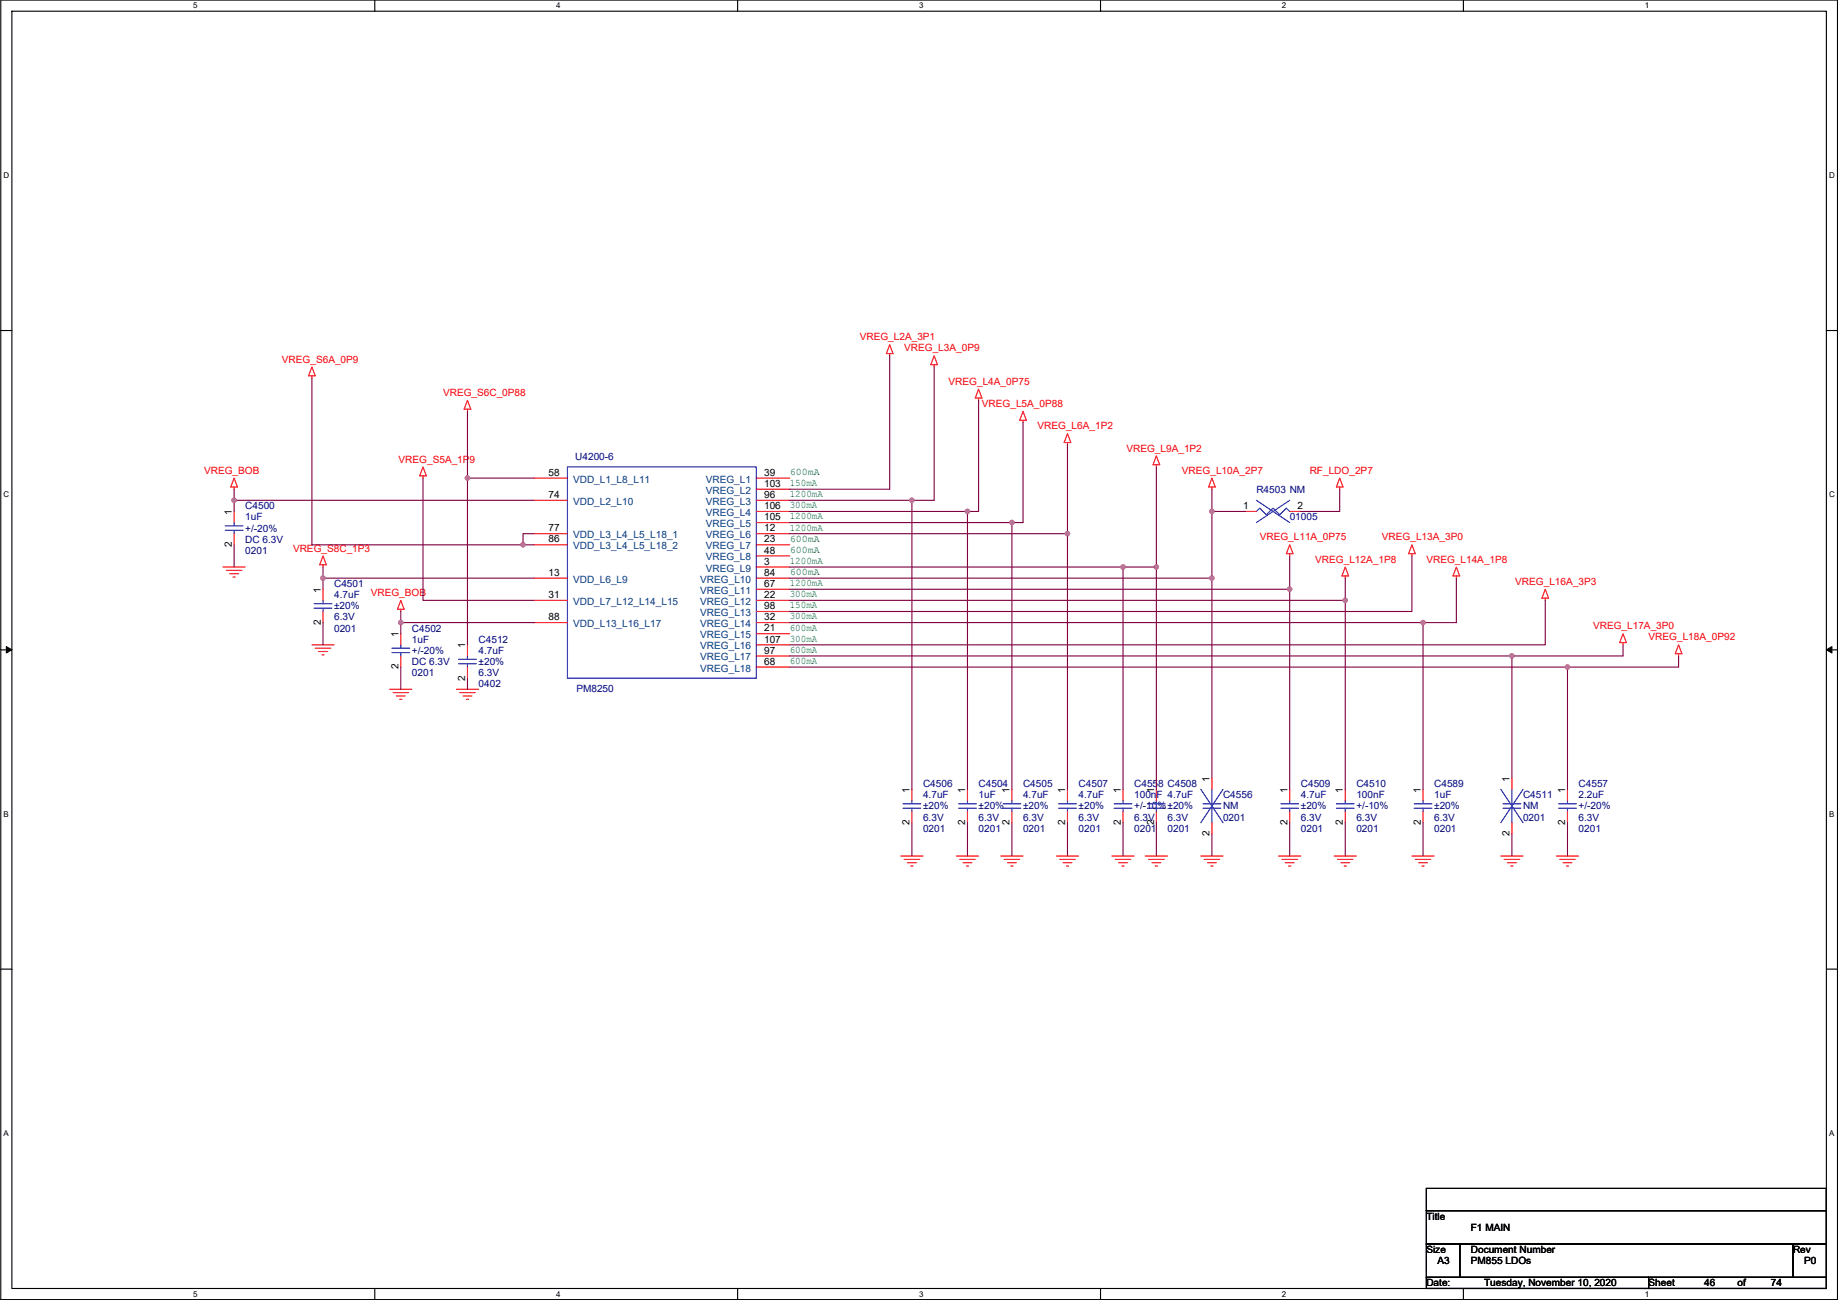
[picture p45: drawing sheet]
<svg xmlns="http://www.w3.org/2000/svg" width="420mm" height="297mm" viewBox="0 0 420 297" stroke-linecap="round" stroke-linejoin="round" font-family="sans-serif">
<defs><g id="words">
<g font-size="2.3" fill="#f00">
<text x="196.5" y="77.8">VREG_L2A_3P1</text>
<text x="64.4" y="82.8">VREG_S6A_0P9</text>
<text x="206.7" y="80.3">VREG_L3A_0P9</text>
<text x="216.8" y="87.9">VREG_L4A_0P75</text>
<text x="101.3" y="90.5">VREG_S6C_0P88</text>
<text x="224.5" y="93">VREG_L5A_0P88</text>
<text x="237.2" y="98.1">VREG_L6A_1P2</text>
<text x="91.1" y="105.7">VREG_S5A_1P9</text>
<text x="257.5" y="103.2">VREG_L9A_1P2</text>
<text x="46.7" y="108.2">VREG_BOB</text>
<text x="270.2" y="108.2">VREG_L10A_2P7</text>
<text x="299.4" y="108.2">RF_LDO_2P7</text>
<text x="288" y="123.5">VREG_L11A_0P75</text>
<text x="315.9" y="123.5">VREG_L13A_3P0</text>
<text x="67" y="126">VREG_S8C_1P3</text>
<text x="300.7" y="128.6">VREG_L12A_1P8</text>
<text x="326.1" y="128.6">VREG_L14A_1P8</text>
<text x="84.8" y="136.2">VREG_BOB</text>
<text x="346.4" y="133.6">VREG_L16A_3P3</text>
<text x="364.2" y="143.8">VREG_L17A_3P0</text>
<text x="376.9" y="146.3">VREG_L18A_0P92</text>
</g>
<g font-size="2.3" fill="#000080">
<text x="131.5" y="105.2">U4200-6</text>
<text x="287.2" y="112.6">R4503 NM</text>
<text x="56.1" y="116.4">C4500</text>
<text x="56.1" y="118.9">1uF</text>
<text x="294.8" y="118.9">01005</text>
<text x="56.1" y="124">DC 6.3V</text>
<text x="56.1" y="121.5">+/-20%</text>
<text x="56.1" y="126.5">0201</text>
<text x="76.4" y="134.2">C4501</text>
<text x="76.4" y="136.7">4.7uF</text>
<text x="76.4" y="141.8">6.3V</text>
<text x="76.4" y="139.2">±20%</text>
<text x="76.4" y="144.3">0201</text>
<text x="94.2" y="144.3">C4502</text>
<text x="94.2" y="146.9">1uF</text>
<text x="94.2" y="149.4">+/-20%</text>
<text x="109.4" y="146.9">C4512</text>
<text x="109.4" y="149.4">4.7uF</text>
<text x="94.2" y="154.5">0201</text>
<text x="94.2" y="151.9">DC 6.3V</text>
<text x="109.4" y="154.5">6.3V</text>
<text x="109.4" y="151.9">±20%</text>
<text x="109.4" y="157">0402</text>
<text x="131.8" y="158">PM8250</text>
<text x="211" y="179.9">C4506</text>
<text x="223.7" y="179.9">C4504</text>
<text x="233.9" y="179.9">C4505</text>
<text x="246.6" y="179.9">C4507</text>
<text x="259.3" y="179.9">C4558 C4508</text>
<text x="297.4" y="179.9">C4509</text>
<text x="310.1" y="179.9">C4510</text>
<text x="327.8" y="179.9">C4589</text>
<text x="360.9" y="179.9">C4557</text>
<text x="211" y="182.4">4.7uF</text>
<text x="211" y="185">±20%</text>
<text x="223.7" y="182.4">1uF</text>
<text x="223.7" y="185">±20%</text>
<text x="233.9" y="182.4">4.7uF</text>
<text x="233.9" y="185">±20%</text>
<text x="246.6" y="182.4">4.7uF</text>
<text x="246.6" y="185">±20%</text>
<text x="259.3" y="182.4">100nF 4.7uF</text>
<text x="259.3" y="185">+/-10%±20%</text>
<text x="279.6" y="182.4">C4556</text>
<text x="279.6" y="185">NM</text>
<text x="297.4" y="182.4">4.7uF</text>
<text x="297.4" y="185">±20%</text>
<text x="310.1" y="182.4">100nF</text>
<text x="310.1" y="185">+/-10%</text>
<text x="327.8" y="182.4">1uF</text>
<text x="327.8" y="185">±20%</text>
<text x="348.2" y="182.4">C4511</text>
<text x="348.2" y="185">NM</text>
<text x="360.9" y="182.4">2.2uF</text>
<text x="360.9" y="185">+/-20%</text>
<text x="211" y="190">0201</text>
<text x="211" y="187.5">6.3V</text>
<text x="223.7" y="190">0201</text>
<text x="223.7" y="187.5">6.3V</text>
<text x="233.9" y="190">0201</text>
<text x="233.9" y="187.5">6.3V</text>
<text x="246.6" y="190">0201</text>
<text x="246.6" y="187.5">6.3V</text>
<text x="259.3" y="190">0201</text>
<text x="259.3" y="187.5">6.3V</text>
<text x="266.9" y="190">0201</text>
<text x="266.9" y="187.5">6.3V</text>
<text x="279.6" y="187.5">0201</text>
<text x="297.4" y="190">0201</text>
<text x="297.4" y="187.5">6.3V</text>
<text x="310.1" y="190">0201</text>
<text x="310.1" y="187.5">6.3V</text>
<text x="327.8" y="190">0201</text>
<text x="327.8" y="187.5">6.3V</text>
<text x="348.2" y="187.5">0201</text>
<text x="360.9" y="190">0201</text>
<text x="360.9" y="187.5">6.3V</text>
</g>
<g font-size="2.3">
<text x="125.4" y="108.7">58</text>
<text x="125.4" y="113.8">74</text>
<text x="174.7" y="108.7">39</text>
<text x="174.7" y="111.3">103</text>
<text x="174.7" y="113.8">96</text>
<text x="53" y="117.6" transform="rotate(-90 53 117.6)">1</text>
<text x="174.7" y="116.3">106</text>
<text x="174.7" y="118.9">105</text>
<text x="284.2" y="116.3">1</text>
<text x="296.6" y="116.3">2</text>
<text x="53" y="125" transform="rotate(-90 53 125)">2</text>
<text x="125.4" y="121.4">77</text>
<text x="125.4" y="124">86</text>
<text x="174.7" y="121.4">12</text>
<text x="174.7" y="124">23</text>
<text x="125.4" y="131.6">13</text>
<text x="174.7" y="126.5">48</text>
<text x="174.7" y="129">3</text>
<text x="174.7" y="131.6">84</text>
<text x="73.3" y="135.4" transform="rotate(-90 73.3 135.4)">1</text>
<text x="125.4" y="136.7">31</text>
<text x="174.7" y="134.1">67</text>
<text x="174.7" y="136.7">22</text>
<text x="73.3" y="142.8" transform="rotate(-90 73.3 142.8)">2</text>
<text x="125.4" y="141.7">88</text>
<text x="174.7" y="139.2">98</text>
<text x="174.7" y="141.7">32</text>
<text x="91.1" y="145.6" transform="rotate(-90 91.1 145.6)">1</text>
<text x="106.3" y="148.1" transform="rotate(-90 106.3 148.1)">1</text>
<text x="174.7" y="144.3">21</text>
<text x="174.7" y="146.8">107</text>
<text x="174.7" y="149.4">97</text>
<text x="91.1" y="153" transform="rotate(-90 91.1 153)">2</text>
<text x="106.3" y="155.5" transform="rotate(-90 106.3 155.5)">2</text>
<text x="174.7" y="151.9">68</text>
<text x="276.5" y="178.6" transform="rotate(-90 276.5 178.6)">1</text>
<text x="345.1" y="178.6" transform="rotate(-90 345.1 178.6)">1</text>
<text x="207.9" y="181.1" transform="rotate(-90 207.9 181.1)">1</text>
<text x="220.6" y="181.1" transform="rotate(-90 220.6 181.1)">1</text>
<text x="230.8" y="181.1" transform="rotate(-90 230.8 181.1)">1</text>
<text x="243.5" y="181.1" transform="rotate(-90 243.5 181.1)">1</text>
<text x="256.2" y="181.1" transform="rotate(-90 256.2 181.1)">1</text>
<text x="263.8" y="181.1" transform="rotate(-90 263.8 181.1)">1</text>
<text x="294.3" y="181.1" transform="rotate(-90 294.3 181.1)">1</text>
<text x="307" y="181.1" transform="rotate(-90 307 181.1)">1</text>
<text x="324.8" y="181.1" transform="rotate(-90 324.8 181.1)">1</text>
<text x="357.8" y="181.1" transform="rotate(-90 357.8 181.1)">1</text>
<text x="207.9" y="188.5" transform="rotate(-90 207.9 188.5)">2</text>
<text x="220.6" y="188.5" transform="rotate(-90 220.6 188.5)">2</text>
<text x="230.8" y="188.5" transform="rotate(-90 230.8 188.5)">2</text>
<text x="243.5" y="188.5" transform="rotate(-90 243.5 188.5)">2</text>
<text x="256.2" y="188.5" transform="rotate(-90 256.2 188.5)">2</text>
<text x="263.8" y="188.5" transform="rotate(-90 263.8 188.5)">2</text>
<text x="276.5" y="191.1" transform="rotate(-90 276.5 191.1)">2</text>
<text x="294.3" y="188.5" transform="rotate(-90 294.3 188.5)">2</text>
<text x="307" y="188.5" transform="rotate(-90 307 188.5)">2</text>
<text x="324.8" y="188.5" transform="rotate(-90 324.8 188.5)">2</text>
<text x="345.1" y="191.1" transform="rotate(-90 345.1 191.1)">2</text>
<text x="357.8" y="188.5" transform="rotate(-90 357.8 188.5)">2</text>
<text x="326.1" y="278.7">Title</text>
<text x="336.2" y="281.2">F1 MAIN</text>
<text x="326.1" y="286.3">Size</text>
<text x="336.2" y="286.3">Document Number</text>
<text x="409.9" y="286.3">Rev</text>
<text x="326.1" y="293.9">Date:</text>
<text x="328.6" y="288.8">A3</text>
<text x="336.2" y="288.8">PM855 LDOs</text>
<text x="339.3" y="293.9">Tuesday, November 10, 2020</text>
<text x="376.9" y="293.9">Sheet</text>
<text x="389.6" y="293.9">46</text>
<text x="397.2" y="293.9">of</text>
<text x="404.8" y="293.9">74</text>
<text x="412.4" y="288.8">P0</text>
</g>
<g font-size="2.3" fill="#004080">
<text x="131" y="110.3">VDD_L1_L8_L11</text>
<text x="161.3" y="110.3">VREG_L1</text>
<text x="161.3" y="112.8">VREG_L2</text>
<text x="131" y="115.4">VDD_L2_L10</text>
<text x="161.3" y="115.4">VREG_L3</text>
<text x="161.3" y="117.9">VREG_L4</text>
<text x="131" y="123">VDD_L3_L4_L5_L18_1</text>
<text x="131" y="125.5">VDD_L3_L4_L5_L18_2</text>
<text x="161.3" y="120.4">VREG_L5</text>
<text x="161.3" y="123">VREG_L6</text>
<text x="161.3" y="125.5">VREG_L7</text>
<text x="161.3" y="128.1">VREG_L8</text>
<text x="161.3" y="130.6">VREG_L9</text>
<text x="131" y="133.1">VDD_L6_L9</text>
<text x="160.1" y="133.1">VREG_L10</text>
<text x="160.1" y="135.7">VREG_L11</text>
<text x="131" y="138.2">VDD_L7_L12_L14_L15</text>
<text x="131" y="143.3">VDD_L13_L16_L17</text>
<text x="160.1" y="138.2">VREG_L12</text>
<text x="160.1" y="140.8">VREG_L13</text>
<text x="160.1" y="143.3">VREG_L14</text>
<text x="160.1" y="145.8">VREG_L15</text>
<text x="160.1" y="148.4">VREG_L16</text>
<text x="160.1" y="150.9">VREG_L17</text>
<text x="160.1" y="153.5">VREG_L18</text>
</g>
<g font-size="2.3" fill="#008000">
<text x="180.5" y="108.5">600mA</text>
<text x="180.5" y="111.1">150mA</text>
<text x="180.5" y="113.6">1200mA</text>
<text x="180.5" y="116.1">300mA</text>
<text x="180.5" y="118.7">1200mA</text>
<text x="180.5" y="121.2">1200mA</text>
<text x="180.5" y="123.8">600mA</text>
<text x="180.5" y="126.3">600mA</text>
<text x="180.5" y="128.8">1200mA</text>
<text x="180.5" y="131.4">600mA</text>
<text x="180.5" y="133.9">1200mA</text>
<text x="180.5" y="136.5">300mA</text>
<text x="180.5" y="141.5">300mA</text>
<text x="180.5" y="139">150mA</text>
<text x="180.5" y="144.1">600mA</text>
<text x="180.5" y="146.6">300mA</text>
<text x="180.5" y="149.2">600mA</text>
<text x="180.5" y="151.7">600mA</text>
</g>
<g font-size="1.8">
<text x="44.2" y="1.9">5</text>
<text x="127.1" y="1.9">4</text>
<text x="210.1" y="1.9">3</text>
<text x="293" y="1.9">2</text>
<text x="376" y="1.9">1</text>
<text x=".8" y="40.7">D</text>
<text x="418.1" y="40.7">D</text>
<text x=".8" y="113.6">C</text>
<text x="418.1" y="113.6">C</text>
<text x=".8" y="186.6">B</text>
<text x="418.1" y="186.6">B</text>
<text x=".8" y="259.5">A</text>
<text x="418.1" y="259.5">A</text>
<text x="44.2" y="296.3">5</text>
<text x="127.1" y="296.3">4</text>
<text x="210.1" y="296.3">3</text>
<text x="293" y="296.3">2</text>
<text x="376" y="296.3">1</text>
</g>
</g></defs>
<path d="M.2 0h419.8v296.9h-419.8zM2.7 2.6h414.8v291.8h-414.8z" fill="none" stroke="#000" stroke-width=".25"/>
<g fill="#fff">
<path d="M44.2 .3h1v2h-1z"/>
<path d="M44.2 294.7h1v2h-1z"/>
</g>
<path d="M85.7 0v2.6M85.7 294.4v2.5" fill="none" stroke="#000" stroke-width=".25"/>
<g fill="#fff">
<path d="M127.1 .3h1v2h-1z"/>
<path d="M127.1 294.7h1v2h-1z"/>
</g>
<path d="M168.6 0v2.6M168.6 294.4v2.5" fill="none" stroke="#000" stroke-width=".25"/>
<g fill="#fff">
<path d="M210.1 .3h1v2h-1z"/>
<path d="M210.1 294.7h1v2h-1z"/>
</g>
<path d="M251.6 0v2.6M251.6 294.4v2.5" fill="none" stroke="#000" stroke-width=".25"/>
<g fill="#fff">
<path d="M293 .3h1v2h-1z"/>
<path d="M293 294.7h1v2h-1z"/>
</g>
<path d="M334.5 0v2.6M334.5 294.4v2.5" fill="none" stroke="#000" stroke-width=".25"/>
<g fill="#fff">
<path d="M376 .3h1v2h-1z"/>
<path d="M376 294.7h1v2h-1z"/>
<path d="M.8 39h1.3v2.1h-1.3z"/>
<path d="M418.1 39h1.3v2.1h-1.3z"/>
<path d="M.8 112h1.3v2h-1.3z"/>
<path d="M418.1 112h1.3v2h-1.3z"/>
</g>
<path d="M.2 75.5h2.5M417.5 75.5h2.5" fill="none" stroke="#000" stroke-width=".25"/>
<g fill="#fff">
<path d="M.8 185h1.2v2h-1.2z"/>
<path d="M418.1 185h1.2v2h-1.2z"/>
</g>
<path d="M.2 148.5h2.5M417.5 148.5h2.5" fill="none" stroke="#000" stroke-width=".25"/>
<path d="M1.4 147.7l1.3 .8-1.3 .7zM417.5 148.5l1.3-.8v1.5z" fill="#000" stroke="#000" stroke-width=".23"/>
<g fill="#fff">
<path d="M.8 257.9h1.2v2h-1.2z"/>
<path d="M418.1 257.9h1.2v2h-1.2z"/>
</g>
<path d="M.2 221.4h2.5M417.5 221.4h2.5M326.1 271.5h91.4v5.1h-91.4zM326.1 276.6h91.4v7.6h-91.4zM326.1 291.9h50.8v2.5h-50.8zM326.1 284.2h7.6v7.7h-7.6zM333.7 284.2h76.2v7.7h-76.2zM376.9 291.9h40.6v2.5h-40.6zM409.9 284.2h7.6v7.7h-7.6z" fill="none" stroke="#000" stroke-width=".25"/>
<g fill="none" stroke="#f00" stroke-width=".25">
<path d="M203.4 78.8l.7 2h-1.5zM71.3 85.9v.5M71.3 83.8l.8 2.1h-1.6zM106.9 93.5v.5M106.9 91.5l.7 2h-1.5zM203.4 80.8v.5M213.5 81.3l.8 2h-1.5zM213.5 83.3v.5M223.7 88.9l.8 2.1h-1.6zM223.7 91v.5M233.9 94l.7 2h-1.5zM233.9 96v.5"/>
<path d="M244 99.1l.8 2h-1.5zM53.5 111.3v.5M53.5 116.9v2.5M53.5 109.2l.8 2.1h-1.5zM96.7 108.7v.5M96.7 106.7l.8 2h-1.6zM122.1 109.2h7.6M122.1 114.3h7.6M172.9 109.2h7.6M172.9 111.8h7.6M172.9 114.3h7.6M172.9 116.9h7.6"/>
<path d="M172.9 119.4h7.6M244 101.1v.5M264.3 104.2l.8 2h-1.5zM264.3 106.2v.5M277 109.2l.8 2.1h-1.5zM277 111.3v.5M284.7 116.9h2.5M294.8 116.9h2.6M306.2 109.2l.8 2.1h-1.5zM306.2 111.3v.5M51 129.6h5.1M51.7 130.3h3.6"/>
<path d="M52.5 131.1h2M53.3 131.8h.5M53.5 121.9v2.6M73.8 129.1v.5M73.8 134.6v2.6M73.8 139.7v2.6M73.8 127l.8 2.1h-1.5zM91.6 139.2v.5M91.6 137.2l.8 2h-1.5zM122.1 121.9h7.6M122.1 124.5h7.6M122.1 132.1h7.6"/>
<path d="M122.1 137.2h7.6M172.9 121.9h7.6M172.9 124.5h7.6M172.9 127h7.6M172.9 129.6h7.6M172.9 132.1h7.6M172.9 134.6h7.6M172.9 137.2h7.6M172.9 139.7h7.6M294.8 124.5l.8 2h-1.5zM294.8 126.5v.5M307.5 129.6l.8 2h-1.5z"/>
<path d="M307.5 131.6v.5M322.8 124.5l.7 2h-1.5zM322.8 126.5v.5M332.9 129.6l.8 2h-1.5zM332.9 131.6v.5M353.2 134.6l.8 2.1h-1.5zM353.2 136.7v.5M71.3 147.3h5.1M72.1 148.1h3.5M72.8 148.9h2.1M73.6 149.6h.5M89.1 157.5h5.1"/>
<path d="M89.8 158.3h3.6M90.6 159h2M91.4 159.8h.5M91.6 144.8v2.5M91.6 149.9v2.5M104.3 157.5h5.1M105.1 158.3h3.5M105.8 159h2.1M106.6 159.8h.5M106.9 147.3v2.6M106.9 152.4v2.6M122.1 142.3h7.6"/>
<path d="M172.9 142.3h7.6M172.9 144.8h7.6M172.9 147.3h7.6M172.9 149.9h7.6M172.9 152.4h7.6M371 146.8v.5M371 144.8l.8 2h-1.5zM383.7 149.4v.5M383.7 147.3l.8 2.1h-1.5zM277 177.8v2.6M345.6 177.8v2.6M205.9 195.6h5.1"/>
<path d="M206.7 196.4h3.5M207.4 197.1h2.1M208.2 197.9h.5M208.5 180.4v2.5M208.5 185.4v2.6M218.6 195.6h5.1M219.4 196.4h3.5M220.1 197.1h2.1M220.9 197.9h.5M221.2 180.4v2.5M221.2 185.4v2.6M228.8 195.6h5.1"/>
<path d="M229.5 196.4h3.6M230.3 197.1h2M231.1 197.9h.5M231.3 180.4v2.5M231.3 185.4v2.6M241.5 195.6h5.1M242.2 196.4h3.6M243 197.1h2M243.8 197.9h.5M244 180.4v2.5M244 185.4v2.6M254.2 195.6h5.1"/>
<path d="M254.9 196.4h3.6M255.7 197.1h2M256.5 197.9h.5M256.7 180.4v2.5M256.7 185.4v2.6M261.8 195.6h5.1M262.6 196.4h3.5M263.3 197.1h2.1M264.1 197.9h.5M264.3 180.4v2.5M264.3 185.4v2.6M274.5 195.6h5.1"/>
<path d="M275.3 196.4h3.5M276 197.1h2.1M276.8 197.9h.5M277 188v2.5M292.3 195.6h5.1M293 196.4h3.6M293.8 197.1h2M294.6 197.9h.5M294.8 180.4v2.5M294.8 185.4v2.6M305 195.6h5.1M305.7 196.4h3.6"/>
<path d="M306.5 197.1h2M307.3 197.9h.5M307.5 180.4v2.5M307.5 185.4v2.6M322.8 195.6h5M323.5 196.4h3.6M324.3 197.1h2M325 197.9h.6M325.3 180.4v2.5M325.3 185.4v2.6M343.1 195.6h5.1M343.8 196.4h3.6"/>
<path d="M344.6 197.1h2M345.4 197.9h.5M345.6 188v2.5M355.8 195.6h5.1M356.5 196.4h3.6M357.3 197.1h2M358.1 197.9h.5M358.3 180.4v2.5M358.3 185.4v2.6"/>
</g>
<g fill="none" stroke="#00f" stroke-width=".25">
<path d="M53.5 119.4v.8M129.7 106.7h43.2v48.3h-43.2zM287.2 114.3l7.6 5.1M287.2 116.9l.8-.8 1.5 1.5 1.5-1.5 1.5 1.5 1.6-1.5 .7 .8M294.8 114.3l-7.6 5.1M51.5 120.2h4.1M51.5 121.2h4.1M53.5 121.2v.7M71.8 137.9h4.1M71.8 139h4.1M73.8 137.2v.7M73.8 139v.7"/>
<path d="M89.6 148.1h4.1M89.6 149.1h4.1M91.6 147.3v.8M91.6 149.1v.8M104.8 150.6h4.1M104.8 151.7h4.1M106.9 149.9v.7M106.9 151.7v.7M206.4 183.7h4.1M206.4 184.7h4.1M208.5 182.9v.8M208.5 184.7v.7"/>
<path d="M219.1 183.7h4.1M219.1 184.7h4.1M221.2 182.9v.8M221.2 184.7v.7M229.3 183.7h4.1M229.3 184.7h4.1M231.3 182.9v.8M231.3 184.7v.7M242 183.7h4.1M242 184.7h4.1M244 182.9v.8M244 184.7v.7"/>
<path d="M254.7 183.7h4.1M254.7 184.7h4.1M256.7 182.9v.8M256.7 184.7v.7M262.3 183.7h4.1M262.3 184.7h4.1M264.3 182.9v.8M264.3 184.7v.7M274.5 180.4l5.1 7.6M275 183.7h4.1M275 184.7h4.1M277 180.4v3.3"/>
<path d="M277 184.7v3.3M279.6 180.4l-5.1 7.6M292.8 183.7h4.1M292.8 184.7h4.1M294.8 182.9v.8M294.8 184.7v.7M305.5 183.7h4.1M305.5 184.7h4.1M307.5 182.9v.8M307.5 184.7v.7M323.3 183.7h4M323.3 184.7h4"/>
<path d="M325.3 182.9v.8M325.3 184.7v.7M343.1 180.4l5.1 7.6M343.6 183.7h4.1M343.6 184.7h4.1M345.6 180.4v3.3M345.6 184.7v3.3M348.2 180.4l-5.1 7.6M356.3 183.7h4.1M356.3 184.7h4.1M358.3 182.9v.8M358.3 184.7v.7"/>
</g>
<g fill="none" stroke="#800040" stroke-width=".25">
<path d="M71.3 86.4v38.1h48.3M106.9 94v15.2M203.4 81.3v30.5h-22.9M213.5 83.8v30.5h-5M223.7 91.5v25.4h-2.5v63.5M233.9 96.5v22.9h-2.6M53.5 114.3v2.6M53.5 111.8v2.5M53.5 114.3h68.6M96.7 109.2v28h25.4M106.9 109.2v38.1M106.9 109.2h15.2"/>
<path d="M180.5 119.4h50.8M180.5 114.3h28M180.5 116.9h40.7M208.5 114.3v66.1M231.3 119.4v61M244 101.6v20.3M264.3 106.7v22.9M277 116.9h7.7M277 111.8v5.1M277 116.9v15.2M306.2 111.8v5.1h-8.8M53.5 124.5v5.1"/>
<path d="M73.8 132.1v2.5M73.8 129.6v2.5M73.8 132.1h48.3M91.6 139.7v2.6M122.1 121.9h-2.5v2.6h2.5M180.5 129.6h76.2M180.5 137.2h127M180.5 121.9h63.5M180.5 132.1h96.5v45.7M180.5 134.6h114.3M244 121.9v58.5M264.3 129.6v50.8"/>
<path d="M264.3 129.6h-7.6v50.8M294.8 134.6v45.8M294.8 127v7.6M307.5 137.2v43.2M307.5 132.1v5.1M322.8 127v12.7h-142.3M332.9 132.1v10.2h-7.6v38.1M353.2 137.2v10.1h-172.7M73.8 142.3v5M91.6 142.3h30.5M91.6 152.4v5.1M91.6 142.3v2.5"/>
<path d="M106.9 155v2.5M180.5 149.9h165.1M180.5 142.3h144.8M180.5 152.4h177.8M345.6 149.9v27.9M358.3 152.4v28M371 147.3v2.6h-25.4M383.7 149.9v2.5h-25.4M208.5 188v7.6M221.2 188v7.6M231.3 188v7.6M244 188v7.6"/>
<path d="M256.7 188v7.6M264.3 188v7.6M277 190.5v5.1M294.8 188v7.6M307.5 188v7.6M325.3 188v7.6M345.6 190.5v5.1M358.3 188v7.6"/>
</g>
<g fill="#f0f" stroke="#f0f" stroke-width=".25">
<circle cx="53.5" cy="114.3" r=".5"/>
<circle cx="119.5" cy="124.5" r=".5"/>
<circle cx="73.8" cy="132.1" r=".5"/>
<circle cx="91.6" cy="142.2" r=".5"/>
<circle cx="294.8" cy="134.6" r=".5"/>
<circle cx="345.6" cy="149.9" r=".5"/>
<circle cx="221.1" cy="116.8" r=".5"/>
<circle cx="231.3" cy="119.4" r=".5"/>
<circle cx="256.7" cy="129.5" r=".5"/>
<circle cx="307.5" cy="137.2" r=".5"/>
<circle cx="325.3" cy="142.2" r=".5"/>
<circle cx="358.3" cy="152.4" r=".5"/>
<circle cx="264.3" cy="129.5" r=".5"/>
<circle cx="208.4" cy="114.3" r=".5"/>
<circle cx="244" cy="121.9" r=".5"/>
<circle cx="106.8" cy="109.2" r=".5"/>
<circle cx="277" cy="132.1" r=".5"/>
<circle cx="277" cy="116.8" r=".5"/>
</g>
<use href="#words"/>
</svg>
